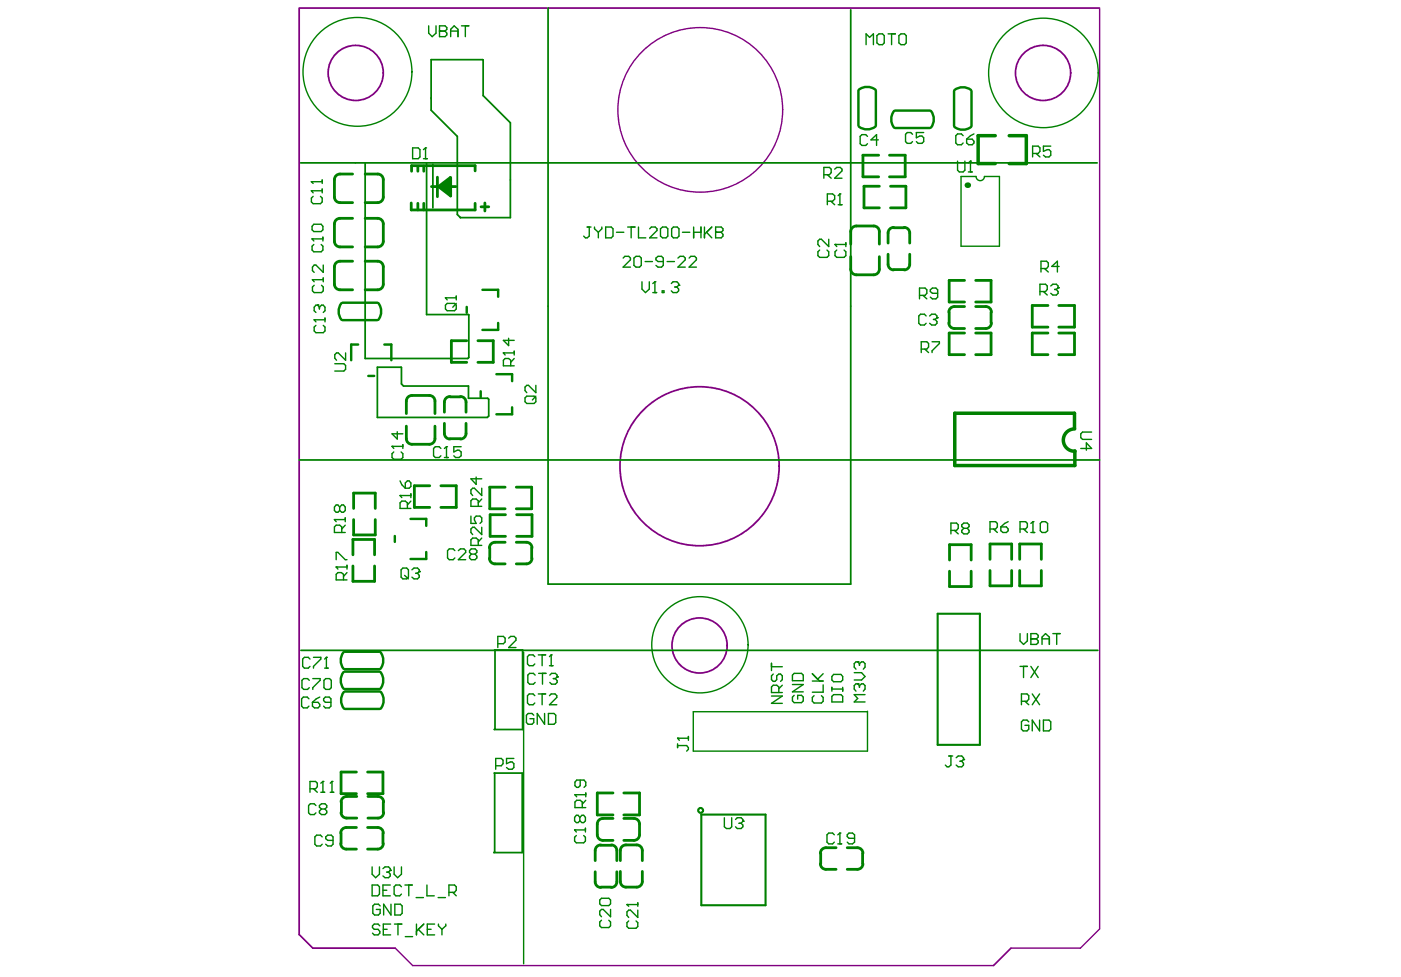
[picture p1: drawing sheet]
<svg xmlns="http://www.w3.org/2000/svg" width="287mm" height="200mm" viewBox="0 0 287 200" stroke-linecap="round" stroke-linejoin="round" font-family="sans-serif">
<g fill="none" stroke="#800080" stroke-width=".36">
<path d="M61.2 1.8v189.5l2.8 2.8h16.9M61.2 1.7h163.9M207 194.1l-3.6 3.6"/>
<circle cx="72.8" cy="14.9" r="5.6"/>
<circle cx="213.5" cy="14.9" r="5.6"/>
<circle cx="143.2" cy="95.5" r="16.3"/>
<circle cx="143.2" cy="132.2" r="5.6"/>
</g>
<g fill="none" stroke="#800080" stroke-width=".29">
<path d="M225.1 1.9v188.3l-3.9 3.9h-14.2M80.9 194.1l3.6 3.6h118.9"/>
<circle cx="143.4" cy="22.5" r="16.9"/>
</g>
<g fill="none" stroke="#008000" stroke-width=".57">
<path d="M68.5 36.8v3.5M69.6 35.6h2.6M74.8 35.6h2.5M78.5 36.8v3.5M85.5 34.1v1M86.8 34v1.1M88.3 38.2h5M89.5 36.3v4M89.8 38.2l2.4-1.9 .1 3.8zM97.3 35v-1.1h-13v1.2M179.9 31.8h-3.2v4.4h3.2M180 38.1h-3.1v4.5h3.1"/>
<path d="M182.1 31.8h3.2v4.4h-3.2M182.3 38.1h3.2v4.5h-3.2M68.5 45.8v3.6M68.5 54.6v3.6M69.6 59.3h2.6M69.6 53.5h2.6M69.6 50.6h2.6M69.6 44.7h2.6M69.6 41.5h2.6M74.8 59.3h2.5M74.8 53.5h2.5M74.8 50.6h2.5"/>
<path d="M74.8 44.7h2.5M74.8 41.5h2.5M78.5 45.8v3.6M78.5 54.6v3.6M84.2 41.6v1.4h13.1v-1.4M85.5 41.6v1.4M86.8 41.6v1.4M98.5 42.3h1.6M99.3 41.6v1.6M174.2 47.4v2.6M174.2 52.6v2.5M175.3 56.3h3.6"/>
<path d="M175.3 46.3h3.6M180 47.4v2.6M180 52.6v2.5M181.8 47.7v2.1M181.8 52.1v2M182.9 55.2h2.2M182.9 46.6h2.2M186.2 47.7v2.1M186.2 52.1v2M197.5 57.4h-3.2v4.4h3.2M199.7 57.4h3.2v4.4h-3.2M95.5 69.8h-3.1v4.4h3.1"/>
<path d="M97.8 69.8h3.2v4.4h-3.2M194.3 63.9v2.2M195.4 67.3h2.1M195.4 62.8h2.1M197.5 68.2h-3.2v4.4h3.2M199.7 67.3h2.1M199.7 62.8h2.1M199.7 68.2h3.2v4.4h-3.2M202.9 63.9v2.2M214.5 62.5h-3.2v4.5h3.2M214.5 68.2h-3.2v4.4h3.2M216.8 62.5h3.2v4.5h-3.2"/>
<path d="M216.8 68.2h3.2v4.4h-3.2M83.2 82.1v2.6M83.2 87.2v2.6M84.3 91h3.6M84.3 81h3.6M88 99.5h-3.2v4.4h3.2M89 82.1v2.6M89 87.2v2.6M90.3 99.5h3.1v4.4h-3.1M91 82.3v2.1M91 86.7v2M92.1 89.8h2.2"/>
<path d="M92.1 81.2h2.2M95.4 82.3v2.1M95.4 86.7v2M103.4 99.7h-3.1v4.5h3.1M105.7 99.7h3.1v4.5h-3.1M72.3 113.6v-3.2h4.4v3.2M72.3 115.9v3.1h4.4v-3.1M72.4 104.1v-3.1h4.4v3.1M72.4 106.4v3.1h4.4v-3.1M100.3 112.2v2.1M101.3 111h2.1M101.3 115.4h2.1"/>
<path d="M103.5 105.4h-3.2v4.4h3.2M105.7 111h2.1M105.7 115.4h2.1M105.8 105.4h3.1v4.4h-3.1M108.8 112.2v2.1M194.4 114.7v-3.2h4.4v3.2M194.4 116.9v3.2h4.4v-3.2M202.7 114.5v-3.1h4.4v3.1M202.7 116.8v3.1h4.4v-3.1M208.7 114.5v-3.1h4.5v3.1M208.7 116.8v3.1h4.5v-3.1M73 158.1h-3.2v4.4h3.2"/>
<path d="M75.3 158.1h3.1v4.4h-3.1M69.8 170.6v2.1M69.9 164.2v2.1M70.9 173.8h2.1M70.9 169.4h2.1M71 167.5h2M71 163.1h2M75.3 173.8h2M75.3 169.4h2M75.3 167.5h2.1M75.3 163.1h2.1M78.4 170.6v2.1"/>
<path d="M78.5 164.2v2.1M121.8 174.1v2.1M121.8 178.5v2.1M122.3 168.7v2.2M123 173.1h2.1M123.4 172.1h2.1M123.4 167.6h2.1M125.5 162.3h-3.2v4.5h3.2M126.3 174.1v2.1M126.3 178.5v2.1M127 174.1v2.1M127 178.4v2.1"/>
<path d="M127.7 172.1h2.1M127.7 167.6h2.1M127.7 162.3h3.2v4.5h-3.2M128.1 173h2.3M130.9 168.7v2.2M131.5 174.1v2.1M131.5 178.4v2.1M168 174.7v2.1M169.1 173.6h2.1M169.1 178h2.1M173.4 173.6h2.1M173.4 178h2.1"/>
<path d="M176.6 174.7v2.1M123 181.6h2.1M128.1 181.6h2.3"/>
</g>
<g fill="none" stroke="#008000" stroke-width=".5">
<path d="M175.7 18.6v7.1M179.3 18.6v7.1M195.3 18.6v7.2M198.9 18.6v7.2M183.2 26.2h7.2M183.2 22.6h7.2M98.8 59.3h3.2v1.5M70.1 65.5h7.2M70.1 62h7.2M73.3 70.5h-1.4v3.3M75.4 77h1.2M78.7 70.5h1.4v3.3"/>
<path d="M95.5 62.8v1.2M101.6 76.6h3.2v1.4M102 66.1v1.4h-3.2M98.4 80.1v1.2M104.8 83.4v1.4h-3.2M80.8 109.7v1.2M84 106.2h3.3v1.5M87.3 113v1.4h-3.3M70.5 137.5h7.2M70.5 133.4h7.2M70.5 137h7.2M70.5 141.1h7.2"/>
<path d="M70.6 145.1h7.2M70.6 141.6h7.2"/>
</g>
<path d="M88.3 12.2l10.6 .1v7.3l5.6 5.5v19.5h-10.2l-.7-.7v-16l-5.3-5.3zM112.2 1.7v117.9h62v-117.6M61.5 33.3h163.1M74.8 33.3v40.1h21l.2-.2v-8.7l-8.7-.1v-31M88.6 33.6v9M77.3 75.2h4.8l.1 3.4 .4 .4h13.3v2.5h3.9l.3 .2v3.5l-.3 .3h-22.5zM61.2 94.2h163.9M61.6 133.1h163.2M101.3 133.1h5.7v16.3h-5.8l.1-.2zM101.2 158.3h5.7v16.3h-5.8l.2-.2z" fill="none" stroke="#008000" stroke-width=".36"/>
<path d="M199.8 36.1h-3.1v14.3h7.9v-14.3h-3.1M107.2 133.5v63.8M141.9 145.7l35.7-.1v8.2h-35.7z" fill="none" stroke="#008000" stroke-width=".29"/>
<path d="M192 125.7h8.6v26.8h-8.6zM143.6 166.8h13.1v18.5h-13.1z" fill="none" stroke="#008000" stroke-width=".43"/>
<path d="M203.7 27.8h-3.5v5.7h3.5M206.6 27.8h3.5v5.7h-3.5M220 87.7v-3.1h-24.5v10.7h24.5v-3" fill="none" stroke="#008000" stroke-width=".71"/>
<g fill="#008000">
<path d="M91.3 36.7h.7v2.9h-.7z" fill-rule="evenodd"/>
<path d="M90.5 37.3h1v1.8h-1z" fill-rule="evenodd"/>
</g>
<g fill="none" stroke="#008000" stroke-width=".29">
<path d="M87.8 5.3v1.5l.7 .7 .8-.7v-1.5M90 6.4h.1M90 5.3h1.1l.4 .3v.4l-.4 .4 .4 .4v.3l-.4 .4h-1.1zM90 6.4h1.1M92.3 6.4h1.5M92.3 7.5v-1.5l.7-.7 .8 .7v1.5M94.5 5.3h1.5M95.3 5.3v2.2M177.3 9.1v-2.2l.7 .7 .8-.7v2.2M179.5 7.3l.4-.4h.8l.3 .4v1.5l-.3 .3h-.8l-.4-.3zM181.8 6.9h1.5M182.5 6.9v2.2"/>
<path d="M184 7.3l.4-.4h.8l.3 .4v1.5l-.3 .3h-.8l-.4-.3zM63.7 39.1h.1M63.7 37.2h.1M63.7 39.1h2.3M63.7 39.1l.4 .4M63.7 37.2h2.3M63.7 37.2l.4 .4M66 36.8v.8M66 38.7v.8M84.5 30.3h1.1l.4 .3v1.5l-.4 .4h-1.1zM86.7 32.5h.8M87.1 30.3h.1"/>
<path d="M87.1 30.3v2.2M87.1 30.3l-.4 .3M168.7 35.8h1.1l.4-.5v-.7l-.4-.3h-1.1v2.2M169.4 35.8l.8 .7M170.9 34.6l.4-.3h.7l.4 .3v.4l-1.5 1.5h1.5M171.9 39.7h.1M171.9 39.7l-.3 .4M171.9 39.7v2.2M177.6 27.9l-.4-.3h-.8l-.3 .3v1.5l.3 .4h.8l.4-.4M179.8 28.6h-1.5l1.1-1v2.2M186.8 27.5l-.3-.4h-.8l-.3 .4v1.5l.3 .3h.8l.3-.3M189.1 27.1h-1.5v1.1l.7-.3h.4l.4 .3v.8l-.4 .3h-.7l-.4-.3"/>
<path d="M196 33v1.8l.4 .4h.8l.3-.4v-1.8M197.2 27.8l-.4-.4h-.8l-.3 .4v1.5l.3 .3h.8l.4-.3M197.9 28.5h1.1l.4 .4v.4l-.4 .3h-.7l-.4-.3zM198.2 35.2h.8M198.7 33h.1M198.7 33v2.2M198.7 33l-.5 .3M199.4 27.4l-.7 .4-.8 .7M199.8 36.1a.86 .86 0 0 0 .9 .9 .86 .86 0 0 0 .8-.9M211.4 31.4h1.1l.4-.4v-.7l-.4-.4h-1.1v2.2M212.1 31.4l.8 .7M215.1 29.9h-1.5v1.1l.8-.4h.4l.3 .4v.8l-.3 .3h-.8l-.4-.3"/>
<path d="M63.9 48.9h.1M63.9 48.9h2.2M63.9 48.9l.3 .4M64 57.3h.1M64 57.3h2.2M64 57.3l.3 .4M64.1 40.2l-.4 .4v.7l.4 .4h1.5l.4-.4v-.7l-.4-.4M64.2 45.9h1.5l.4 .4v.8l-.4 .3h-1.5l-.3-.3v-.8zM64.2 50.1l-.3 .3v.8l.3 .4h1.5l.4-.4v-.8l-.4-.3M64.3 58.4l-.3 .4v.7l.3 .4h1.5l.4-.4v-.7l-.4-.4M66.1 48.6v.7M66.2 54.3v1.5l-1.5-1.5h-.4l-.3 .4v.7l.3 .4"/>
<path d="M66.2 56.9v.8M120.2 46.5h.8M120.6 46.5v1.8l-.4 .4h-.4l-.3-.4M121.7 46.5v.3l.8 .8M122.5 47.6v1.1M123.2 46.5v.3l-.7 .8M124 46.5h1.1l.4 .3v1.5l-.4 .4h-1.1zM126.2 47.6h1.5M127.6 52.8l.3-.3h.8l.4 .3v.4l-1.5 1.5h1.5M128.5 46.5h1.5M129.2 46.5v2.2M129.8 52.8l.4-.3h.7l.4 .3v1.5l-.4 .4h-.7l-.4-.4z"/>
<path d="M130.7 46.5v2.2h1.5M131.4 57.7v1.5l.7 .7 .8-.7v-1.5M132.1 53.6h1.5M133 46.8l.4-.3h.7l.4 .3v.4l-1.5 1.5h1.5M133.6 59.9h.8M134.1 57.7h.1M134.1 57.7v2.2M134.1 57.7l-.5 .3M135.2 46.8l.4-.3h.8l.3 .3v1.5l-.3 .4h-.8l-.4-.4zM135.6 59.5h.3v.4h-.3zM135.8 53.6h-1.1l-.4-.4v-.4l.4-.3h.7l.4 .3v1.5l-.4 .4h-.7l-.4-.4M136.6 53.6h1.5"/>
<path d="M137.4 58l.4-.3h.8l.3 .3v.4M137.5 46.8l.4-.3h.7l.4 .3v1.5l-.4 .4h-.7l-.4-.4zM138.1 58.8h.5M138.6 58.8l.3 .4v.3l-.3 .4h-.8l-.4-.4M138.8 52.8l.4-.3h.7l.4 .3v.4l-1.5 1.5h1.5M138.9 58.4h.1M138.9 58.4l-.3 .4M139.7 47.6h1.5M141.1 52.8l.3-.3h.8l.4 .3v.4l-1.5 1.5h1.5M142 47.6h1.5M142 46.5v2.2M143.5 46.5v2.2"/>
<path d="M144.2 46.5v2.2M144.6 47.6l1.1 1.1M145.7 46.5l-1.5 1.5M146.5 47.6h.1M146.5 46.5h1.1l.4 .3v.4l-.4 .4 .4 .4v.3l-.4 .4h-1.1zM146.5 47.6h1.1M167.8 51.2l-.4 .4v.7l.4 .4h1.5l.4-.4v-.7l-.4-.4M169.4 41.2h1l.5-.4v-.7l-.5-.4h-1v2.2M169.7 49v1.5l-1.5-1.5h-.4l-.4 .3v.8l.4 .4M170.1 41.2l.8 .7M170.9 50.1h.1M170.9 50.1h2.3"/>
<path d="M170.9 50.1l.4 .4M171.3 51.2l-.4 .4v.7l.4 .4h1.5l.4-.4v-.7l-.4-.4M171.6 41.9h.8M173.2 49.7v.8M212.9 59.7h1.1l.4-.4v-.8l-.4-.3h-1.1v2.2M213.1 55h1.2l.3-.5v-.7l-.3-.3h-1.2v2.2M213.6 59.7l.8 .7M213.8 55l.8 .7M215.1 58.5l.4-.3h.8l.3 .3v.4M215.9 59.3h.4M216.3 59.3l.3 .4v.3l-.3 .4h-.8l-.4-.4M216.6 58.9h.1"/>
<path d="M216.6 58.9l-.3 .4M216.8 54.5h-1.5l1.2-1v2.2M64.3 65.5h.1M64.3 65.5h2.2M64.3 65.5l.4 .4M64.7 66.6l-.4 .4v.8l.4 .3h1.5l.3-.3v-.8l-.3-.4M65 62.5h.1M65 62.5h-.3l-.4 .4v.7l.4 .4M65 62.5l.4 .4M65.4 62.9v.4M65.4 62.9l.4-.4h.4l.3 .4v.7l-.3 .4M66.5 65.1v.8"/>
<path d="M68.5 74.5h1.9l.3 .3v.8l-.3 .4h-1.9M70.7 72.3v1.5l-1.5-1.5h-.3l-.4 .3v.7l.4 .5M91.2 61h.1M91.2 62.5l.3-.4h1.5l.4 .4v.8l-.4 .3h-1.5l-.3-.3zM91.2 61h2.2M91.2 61l.3 .4M93.4 60.6v.8M93.4 62.1l-.7 .8M103.1 72.3h.1M103.1 72.3h2.2M103.1 72.3l.3 .4M104.1 69.3v1.5l-1-1.1h2.2"/>
<path d="M104.6 74.9v-1.1l-.5-.4h-.7l-.3 .4v1.1h2.2M105.3 73.4l-.7 .8M105.3 71.9v.8M109.7 78.9v1.5l-1.5-1.5h-.4l-.3 .4v.7l.3 .4M188.2 60.5h1.2l.3-.5v-.7l-.3-.3h-1.2v2.2M188.6 71.5h1.1l.4-.5v-.7l-.4-.3h-1.1v2.2M189 60.5l.7 .7M189.3 71.5l.8 .7M189.6 64.7l-.4-.4h-.7l-.4 .4v1.5l.4 .3h.7l.4-.3M190.3 64.7l.4-.4h.8l.3 .4v.3M190.8 70h1.5v.3l-1.5 1.5v.4M191.1 65.4h.4"/>
<path d="M191.5 65.4l.3 .4v.4l-.3 .3h-.8l-.4-.3M191.8 65h.1M191.8 65l-.3 .4M192 60h-1.1l-.4-.3v-.4l.4-.3h.7l.4 .3v1.5l-.4 .4h-.7l-.4-.4M80.3 91.4h.1M80.3 91.4h2.2M80.3 91.4l.3 .4M80.6 92.5l-.3 .4v.8l.3 .3h1.5l.4-.3v-.8l-.4-.4M81.3 88.4v1.5l-1-1.1h2.2M81.9 98.5l.4 .7 .7 .8M82.5 91v.8M83 98.9l.4-.4h.4l.3 .4v.7l-.3 .4h-.8z"/>
<path d="M90.3 91.8l-.4-.3h-.8l-.3 .3v1.5l.3 .4h.8l.4-.4M91 93.7h.8M91.4 91.5h.1M91.4 91.5v2.2M91.4 91.5l-.4 .3M94.4 91.5h-1.5v1l.7-.3h.4l.4 .3v.8l-.4 .4h-.7l-.4-.4M97.5 97.7v1.5l-1.1-1.2h2.2M98.6 100v1.5l-1.5-1.5h-.3l-.4 .3v.7l.4 .5M107.5 81.5l.3-.4h1.5l.4 .4v.7l-.4 .4h-1.5l-.3-.4zM109.7 81.1l-.7 .8M221.3 91.8h2.2l-1.1-1.1v1.5M223.5 88.5h-1.9l-.3 .3v.8l.3 .4h1.9"/>
<path d="M68.5 106.4h.1M68.5 106.4h2.2M68.5 106.4l.3 .4M68.8 116.1h.1M68.8 114.6v-1.5h.4l1.5 1.5h.3M68.8 116.1h2.2M68.8 116.1l.4 .4M69.5 103.8l-.3-.4h-.4l-.3 .4v.7l.3 .4h.4l.3-.4M69.5 103.8l.5-.4h.3l.4 .4v.7l-.4 .4h-.3l-.5-.4M69.5 103.8v.7M70 109v-1.1l-.5-.4h-.7l-.3 .4v1.1h2.2M70.3 118.7v-1.1l-.4-.4h-.7l-.4 .4v1.1h2.2"/>
<path d="M70.7 107.5l-.7 .8M70.7 106v.8M71 117.2l-.7 .8M71 115.7v.8M81.9 101.5h.1M81.9 101.5h2.2M81.9 101.5l.4 .4M82.1 116.7l.4-.4h.8l.3 .4v1.5l-.3 .3h-.8l-.4-.3zM82.8 117.8l.8 .7M83.4 104.1v-1.1l-.4-.4h-.7l-.4 .4v1.1h2.2M84.1 102.6l-.7 .8M84.1 101.1v.8"/>
<path d="M84.3 116.7l.5-.4h.7l.3 .4v.3M85.1 117.4h.4M85.5 117.4l.3 .4v.4l-.3 .3h-.7l-.5-.3M85.8 117h.1M85.8 117l-.3 .4M93.1 112.7l-.3-.3h-.8l-.4 .3v1.5l.4 .4h.8l.3-.4M93.8 112.7l.5-.3h.7l.3 .3v.4l-1.5 1.5h1.5M96.4 105.7v1.5h1.1l-.4-.8v-.4l.4-.3h.8l.3 .3v.8l-.3 .4M96.5 113.4l-.4-.3v-.4l.4-.3h.8l.3 .3v.4l-.3 .3M96.5 113.4l-.4 .5v.3l.4 .4h.8l.3-.4v-.3l-.3-.5M96.5 113.4h.8M97.9 103.7v-1.2l-.4-.3h-.7l-.4 .3v1.2h2.2"/>
<path d="M97.9 111.7v-1.2l-.4-.3h-.7l-.4 .3v1.2h2.2M98.6 107.9v1.5l-1.5-1.5h-.3l-.4 .4v.7l.4 .4M98.6 102.2l-.7 .8M98.6 110.2l-.7 .7M194.7 108.6h1.1l.4-.4v-.8l-.4-.3h-1.1v2.2M195.4 108.6l.8 .7M197.3 108.2l-.4-.4v-.4l.4-.3h.7l.4 .3v.4l-.4 .4M197.3 108.2l-.4 .4v.3l.4 .4h.7l.4-.4v-.3l-.4-.4M197.3 108.2h.7M202.7 108.3h1.1l.4-.4v-.7l-.4-.4h-1.1v2.2M203.4 108.3l.8 .7M204.9 107.9h1.1l.4 .4v.4l-.4 .3h-.7l-.4-.3z"/>
<path d="M206.4 106.8l-.7 .4-.8 .7M208.8 108.3h1.2l.3-.4v-.7l-.3-.4h-1.2v2.2M209.5 108.3l.8 .7M211 109h.8M211.5 106.8h.1M211.5 106.8v2.2M211.5 106.8l-.5 .4M213 107.2l.3-.4h.7l.5 .4v1.5l-.5 .3h-.7l-.3-.3zM63.3 139.3l-.3-.4h-.8l-.4 .4v1.5l.4 .3h.8l.3-.3M63.5 134.9l-.4-.3h-.8l-.3 .3v1.5l.3 .4h.8l.4-.4M64 138.9h1.5v.4l-1.5 1.5v.3M64.2 134.6h1.5v.3l-1.5 1.5v.4"/>
<path d="M66.3 139.3l.4-.4h.8l.3 .4v1.5l-.3 .3h-.8l-.4-.3zM66.5 136.8h.7M66.8 134.6h.1M66.8 134.6v2.2M66.8 134.6l-.3 .3M101.9 131.8h1.2l.3-.4v-.7l-.3-.4h-1.2v2.3M104.1 130.7l.5-.4h.7l.3 .4v.4l-1.5 1.5h1.5M109.5 134.4l-.4-.3h-.8l-.3 .3v1.5l.3 .4h.8l.4-.4M109.6 138.2l-.4-.3h-.8l-.3 .3v1.5l.3 .4h.8l.4-.4M110.2 134.1h1.5M110.3 137.9h1.5M111 134.1v2.2"/>
<path d="M111.1 137.9v2.2M112.5 136.3h.7M112.6 138.2l.3-.3h.8l.4 .3v.4M112.8 134.1h.1M112.8 134.1v2.2M112.8 134.1l-.3 .3M113.3 138.9h.4M113.7 138.9l.4 .5v.3l-.4 .4h-.8l-.3-.4M114.1 138.6h.1M114.1 138.6l-.4 .3M157.9 135.8v1.5M157.9 136.5h2.3"/>
<path d="M158.3 138l-.4 .4v.7l.4 .4h.4l.3-.4v-.7l.4-.4h.4l.4 .4v.7l-.4 .4M162.2 138.2l.4-.3h1.5l.3 .3v1.2h-2.2zM166.3 139.4h2.2M168.5 137.9l-1.1 1.2-1.1-1.2 1.5 1.5M170.7 138.1h1.5l.3 .4v.7l-.3 .4h-1.5l-.4-.4v-.7zM174.9 137.7h1.5l.7 .8-.7 .7h-1.5M175.6 135.5h.1M175.6 135.5h-.4l-.3 .4v.7l.3 .4M175.6 135.5l.3 .4M175.9 135.9v.3M175.9 135.9l.5-.4h.3l.4 .4v.7l-.4 .4M208.8 136.4h1.5"/>
<path d="M208.8 129.7v1.5l.7 .7 .8-.7v-1.5M209.5 136.4v2.3M211 130.8h.1M211 136.4l1.5 2.3M211 129.7h1.2l.3 .4v.3l-.3 .4 .3 .4v.4l-.3 .3h-1.2zM211 130.8h1.2M212.5 136.4l-1.5 2.3M213.3 130.8h1.5M213.3 131.9v-1.5l.7-.7 .8 .7v1.5M215.5 129.7h1.5M216.3 129.7v2.2M63.2 143.1l-.3-.4h-.8l-.4 .4v1.5l.4 .3h.8l.3-.3"/>
<path d="M64 143.8h1.1l.4 .4v.4l-.4 .3h-.7l-.4-.3zM65.5 142.7l-.8 .4-.7 .7M66.1 160h.1M66.1 160v2.2M66.1 160l-.4 .3M67.7 143.8h-1.1l-.4-.4v-.3l.4-.4h.8l.3 .4v1.5l-.3 .3h-.8l-.4-.3M68 160h.1M68 160v2.2M68 160l-.4 .3M101.5 156.8h1.1l.4-.4v-.8l-.4-.3h-1.1v2.2M105.2 155.3h-1.5v1.1l.8-.4h.3l.4 .4v.7l-.4 .4h-.7l-.4-.4M109.3 146.4l-.4-.3h-.8l-.3 .3v1.5l.3 .4h.8l.4-.4v-.8h-.8"/>
<path d="M109.5 142.4l-.4-.3h-.8l-.3 .3v1.5l.3 .4h.8l.4-.4M110.2 142.1h1.5M111 142.1v2.2M111.5 146.1v2.2l-1.5-2.2v2.2M112.3 146.1h1.1l.4 .3v1.5l-.4 .4h-1.1zM112.5 142.4l.3-.3h.8l.4 .3v.4l-1.5 1.5h1.5M118.8 159.7v1.1l-.4 .4h-.3l-.4-.4v-.7l.4-.4h1.5l.3 .4v.7l-.3 .4M138.7 151.1h.1M138.7 152.3v.8M138.7 152.6h1.9l.3 .5v.3l-.3 .4M138.7 151.1h2.2M138.7 151.1l.4 .5"/>
<path d="M140.9 150.8v.8M157.9 142.5h2.3l-2.3 1.5h2.3M159.4 141.8v-1.2l-.4-.3h-.7l-.4 .3v1.2h2.3M160.2 140.3l-.8 .7M162.2 140.1h2.2l-2.2 1.5h2.2M162.6 142.4l-.4 .3v.8l.4 .4h1.5l.3-.4v-.8l-.3-.3h-.8v.7M166.7 142.4l-.4 .4v.8l.4 .3h1.5l.3-.3v-.8l-.3-.4M168.5 140.2v1.5h-2.2M170.3 142.6l.4-.4h1.5l.3 .4v1.1h-2.2zM170.3 140.7v.8M170.3 141.1h2.2M172.5 140.7v.8"/>
<path d="M175.6 140h.1M175.6 140h-.4l-.3 .4v.7l.3 .4M175.6 140l.3 .4M175.9 140.4l.5-.4h.3l.4 .4v.7l-.4 .4M175.9 140.4v.3M177.1 142.2h-2.2l.7 .8-.7 .7h2.2M194.2 154.8h.8M194.7 154.8v1.8l-.5 .4h-.3l-.4-.4M195.7 155.1l.5-.3h.7l.3 .3v.4M196.5 155.9h.4M196.9 155.9l.3 .4v.3l-.3 .4h-.7l-.5-.4M197.2 155.5h.1"/>
<path d="M197.2 155.5l-.3 .4M209.1 143.6h1.1l.4-.5v-.7l-.4-.3h-1.1v2.2M209.8 143.6l.8 .7M210.6 147.8l-.4-.4h-.7l-.4 .4v1.5l.4 .3h.7l.4-.3v-.8h-.8M211.3 142.1l1.5 2.2M212.8 142.1l-1.5 2.2M212.8 147.4v2.2l-1.5-2.2v2.2M213.6 147.4h1.2l.3 .4v1.5l-.3 .3h-1.2zM63.5 161.5h1.1l.4-.4v-.8l-.4-.3h-1.1v2.2M64.2 161.5l.8 .7M64.7 164.9l-.4-.3h-.8l-.3 .3v1.5l.3 .4h.8l.4-.4M65.7 162.2h.8"/>
<path d="M65.8 165.6l-.4-.3v-.4l.4-.3h.7l.4 .3v.4l-.4 .3M65.8 165.6l-.4 .5v.3l.4 .4h.7l.4-.4v-.3l-.4-.5M65.8 165.6h.7M66 171.3l-.4-.3h-.8l-.3 .3v1.5l.3 .4h.8l.4-.4M67.6 162.2h.7M68.2 172.1h-1.1l-.4-.4v-.4l.4-.3h.7l.4 .3v1.5l-.4 .4h-.7l-.4-.4M76.2 177.5v1.5l.7 .7 .8-.7v-1.5M78.4 177.8l.4-.3h.7l.4 .3v.4M79.2 178.6h.3M79.5 178.6l.4 .4v.3l-.4 .4h-.7l-.4-.4M79.9 178.2h.1M79.9 178.2l-.4 .4"/>
<path d="M80.7 177.5v1.5l.7 .7 .8-.7v-1.5M117.6 169.9h.1M117.6 169.9h2.2M117.6 169.9l.4 .4M117.7 162.7h.1M117.7 162.7h2.2M117.7 162.7l.4 .4M118 171.1l-.4 .3v.8l.4 .4h1.5l.3-.4v-.8l-.3-.3M118.7 167.3l-.4-.4h-.3l-.4 .4v.8l.4 .3h.3l.4-.3M118.7 167.3l.4-.4h.4l.3 .4v.8l-.3 .3h-.4l-.4-.3M118.7 167.3v.8M119.2 165.3v-1.1l-.4-.4h-.7l-.4 .4v1.1h2.2"/>
<path d="M119.8 169.6v.7M119.9 163.8l-.7 .8M119.9 162.3v.8M148.3 167.4v1.9l.4 .3h.7l.4-.3v-1.9M150.6 167.8l.3-.4h.8l.4 .4v.3M151.3 168.6h.4M151.7 168.6l.4 .3v.4l-.4 .3h-.8l-.3-.3M152.1 168.1h.1M152.1 168.1l-.4 .5M170.8 170.9l-.4-.3h-.7l-.4 .3v1.5l.4 .4h.7l.4-.4M171.5 172.8h.8M171.9 170.6h.1"/>
<path d="M171.9 170.6v2.2M171.9 170.6l-.4 .3M174.9 171.6h-1.1l-.4-.3v-.4l.4-.3h.7l.4 .3v1.5l-.4 .4h-.7l-.4-.4M76.2 181.2h1.1l.4 .4v1.5l-.4 .3h-1.1zM77.8 189.5l-.4-.3h-.8l-.3 .3v.4l.3 .4h.8l.4 .4v.3l-.4 .4h-.8l-.3-.4M77.8 185.5l-.3-.4h-.8l-.4 .4v1.5l.4 .3h.8l.3-.3v-.8h-.8M78.4 182.3h.8M78.5 190.3h.8M79.9 181.2h-1.5v2.2h1.5M80 189.2h-1.5v2.2h1.5M80 185.1v2.2l-1.5-2.2v2.2M80.8 189.2h1.5"/>
<path d="M80.8 185.1h1.2l.3 .4v1.5l-.3 .3h-1.2zM81.5 189.2v2.2M82.2 181.6l-.4-.4h-.8l-.3 .4v1.5l.3 .3h.8l.4-.3M82.9 181.2h1.5M83 191.8h1.5M83.7 181.2v2.2M85.2 183.8h1.5M85.3 189.2v2.2M85.3 190.7l1.5-1.5-1.2 1.1 1.2 1.1M87.4 181.2v2.2h1.5M87.5 190.3h.8M89 189.2h-1.5v2.2h1.5"/>
<path d="M89.7 183.8h1.5M89.8 189.2v.3l.7 .8M90.5 190.3v1.1M91.3 189.2v.3l-.8 .8M91.9 182.7h1.1l.4-.4v-.7l-.4-.4h-1.1v2.2M92.7 182.7l.7 .7M122.8 184.3l.3-.4h1.5l.4 .4v.7l-.4 .4h-1.5l-.3-.4zM123.1 188.4l-.3 .4v.7l.3 .4h1.5l.4-.4v-.7l-.4-.4M125 186.2v1.5l-1.5-1.5h-.4l-.3 .3v.8l.3 .4M128.4 185.2h.1M128.4 185.2h2.2M128.4 185.2l.3 .3"/>
<path d="M128.7 188.5l-.3 .4v.8l.3 .3h1.5l.4-.3v-.8l-.4-.4M130.6 186.3v1.5l-1.5-1.5h-.4l-.3 .4v.7l.3 .4M130.6 184.8v.7"/>
<circle cx="73.2" cy="14.7" r="11.1"/>
<circle cx="213.6" cy="14.9" r="11.2"/>
<circle cx="143.3" cy="132" r="9.9"/>
</g>
<g fill="none" stroke="#008000" stroke-width=".5">
<path d="M175.8 18.4a2.79 2.79 0 0 1 3.4 0M198.8 18.4a2.79 2.79 0 0 0-3.4 0M179.2 25.9a2.79 2.79 0 0 1-3.4 0M183 22.7a2.78 2.78 0 0 0 0 3.4M190.6 22.7a2.78 2.78 0 0 1 0 3.4M195.4 26a2.79 2.79 0 0 0 3.4 0M69.9 62.1a2.78 2.78 0 0 0 0 3.4M77.4 62a2.78 2.78 0 0 1 0 3.5M70.3 133.5a2.78 2.78 0 0 0 0 3.4M70.3 137.6a2.78 2.78 0 0 0 0 3.4M77.9 133.5a2.78 2.78 0 0 1 0 3.4M77.9 137.6a2.78 2.78 0 0 1 0 3.4"/>
<path d="M70.4 141.7a2.78 2.78 0 0 0 0 3.4M77.9 141.6a2.78 2.78 0 0 1 0 3.5"/>
</g>
<g fill="none" stroke="#008000" stroke-width=".57">
<path d="M69.6 35.6a1.14 1.14 0 0 0-1.1 1.2M77.3 35.6a1.14 1.14 0 0 1 1.2 1.2M68.5 49.4a1.14 1.14 0 0 0 1.1 1.2M68.5 58.2a1.14 1.14 0 0 0 1.1 1.1M68.5 40.3a1.14 1.14 0 0 0 1.1 1.2M69.6 53.5a1.14 1.14 0 0 0-1.1 1.1M69.6 44.7a1.14 1.14 0 0 0-1.1 1.1M77.3 53.5a1.14 1.14 0 0 1 1.2 1.1M77.3 44.7a1.14 1.14 0 0 1 1.2 1.1M78.5 49.4a1.14 1.14 0 0 1-1.2 1.2M78.5 58.2a1.14 1.14 0 0 1-1.2 1.1M78.5 40.3a1.14 1.14 0 0 1-1.2 1.2"/>
<path d="M174.2 55.1a1.14 1.14 0 0 0 1.1 1.2M175.3 46.3a1.14 1.14 0 0 0-1.1 1.1M178.9 46.3a1.14 1.14 0 0 1 1.1 1.1M180 55.1a1.14 1.14 0 0 1-1.1 1.2M181.8 54.1a1.14 1.14 0 0 0 1.1 1.2M182.9 46.6a1.14 1.14 0 0 0-1.1 1.1M185.1 46.6a1.14 1.14 0 0 1 1.1 1.1M186.2 54.1a1.14 1.14 0 0 1-1.1 1.2M194.2 66.1a1.14 1.14 0 0 0 1.2 1.2M195.4 62.8a1.14 1.14 0 0 0-1.2 1.1M201.8 62.8a1.14 1.14 0 0 1 1.2 1.1M203 66.1a1.14 1.14 0 0 1-1.2 1.2"/>
<path d="M83.2 89.8a1.14 1.14 0 0 0 1.1 1.2M84.3 81a1.14 1.14 0 0 0-1.1 1.1M87.9 81a1.14 1.14 0 0 1 1.1 1.1M89 89.8a1.14 1.14 0 0 1-1.1 1.2M91 88.7a1.14 1.14 0 0 0 1.1 1.2M92.1 81.2a1.14 1.14 0 0 0-1.1 1.1M94.3 81.2a1.14 1.14 0 0 1 1.1 1.1M95.4 88.7a1.14 1.14 0 0 1-1.1 1.2M100.2 114.3a1.14 1.14 0 0 0 1.1 1.1M101.3 111a1.14 1.14 0 0 0-1.1 1.2M107.8 111a1.14 1.14 0 0 1 1.1 1.2M108.9 114.3a1.14 1.14 0 0 1-1.1 1.1"/>
<path d="M69.7 172.7a1.14 1.14 0 0 0 1.2 1.1M69.8 166.3a1.14 1.14 0 0 0 1.2 1.2M70.9 169.4a1.14 1.14 0 0 0-1.2 1.2M71 163.1a1.14 1.14 0 0 0-1.2 1.1M77.3 169.4a1.14 1.14 0 0 1 1.2 1.2M77.4 163.1a1.14 1.14 0 0 1 1.1 1.1M78.5 172.7a1.14 1.14 0 0 1-1.2 1.1M78.5 166.3a1.14 1.14 0 0 1-1.1 1.2M122.3 170.9a1.14 1.14 0 0 0 1.1 1.2M123 173a1.14 1.14 0 0 0-1.2 1.1M123.4 167.6a1.14 1.14 0 0 0-1.1 1.1M125.1 173a1.14 1.14 0 0 1 1.2 1.1"/>
<path d="M128.1 173a1.14 1.14 0 0 0-1.1 1.1M129.8 167.6a1.14 1.14 0 0 1 1.1 1.1M130.4 173a1.14 1.14 0 0 1 1.1 1.1M130.9 170.9a1.14 1.14 0 0 1-1.1 1.2M167.9 176.8a1.14 1.14 0 0 0 1.2 1.2M169.1 173.6a1.14 1.14 0 0 0-1.2 1.1M175.5 173.6a1.14 1.14 0 0 1 1.2 1.1M176.7 176.8a1.14 1.14 0 0 1-1.2 1.2M121.8 180.6a1.14 1.14 0 0 0 1.2 1.1M126.3 180.6a1.14 1.14 0 0 1-1.2 1.1M127 180.5a1.14 1.14 0 0 0 1.1 1.1M131.5 180.5a1.14 1.14 0 0 1-1.1 1.1"/>
</g>
<circle cx="143.4" cy="165.9" r=".5" fill="none" stroke="#008000" stroke-width=".43"/>
<path d="M220 87.8a2.28 2.28 0 0 0-2.3 2.3 2.28 2.28 0 0 0 2.4 2.3" fill="none" stroke="#008000" stroke-width=".71"/>
<circle cx="198" cy="37.9" r=".57" fill="#008000"/>
</svg>
